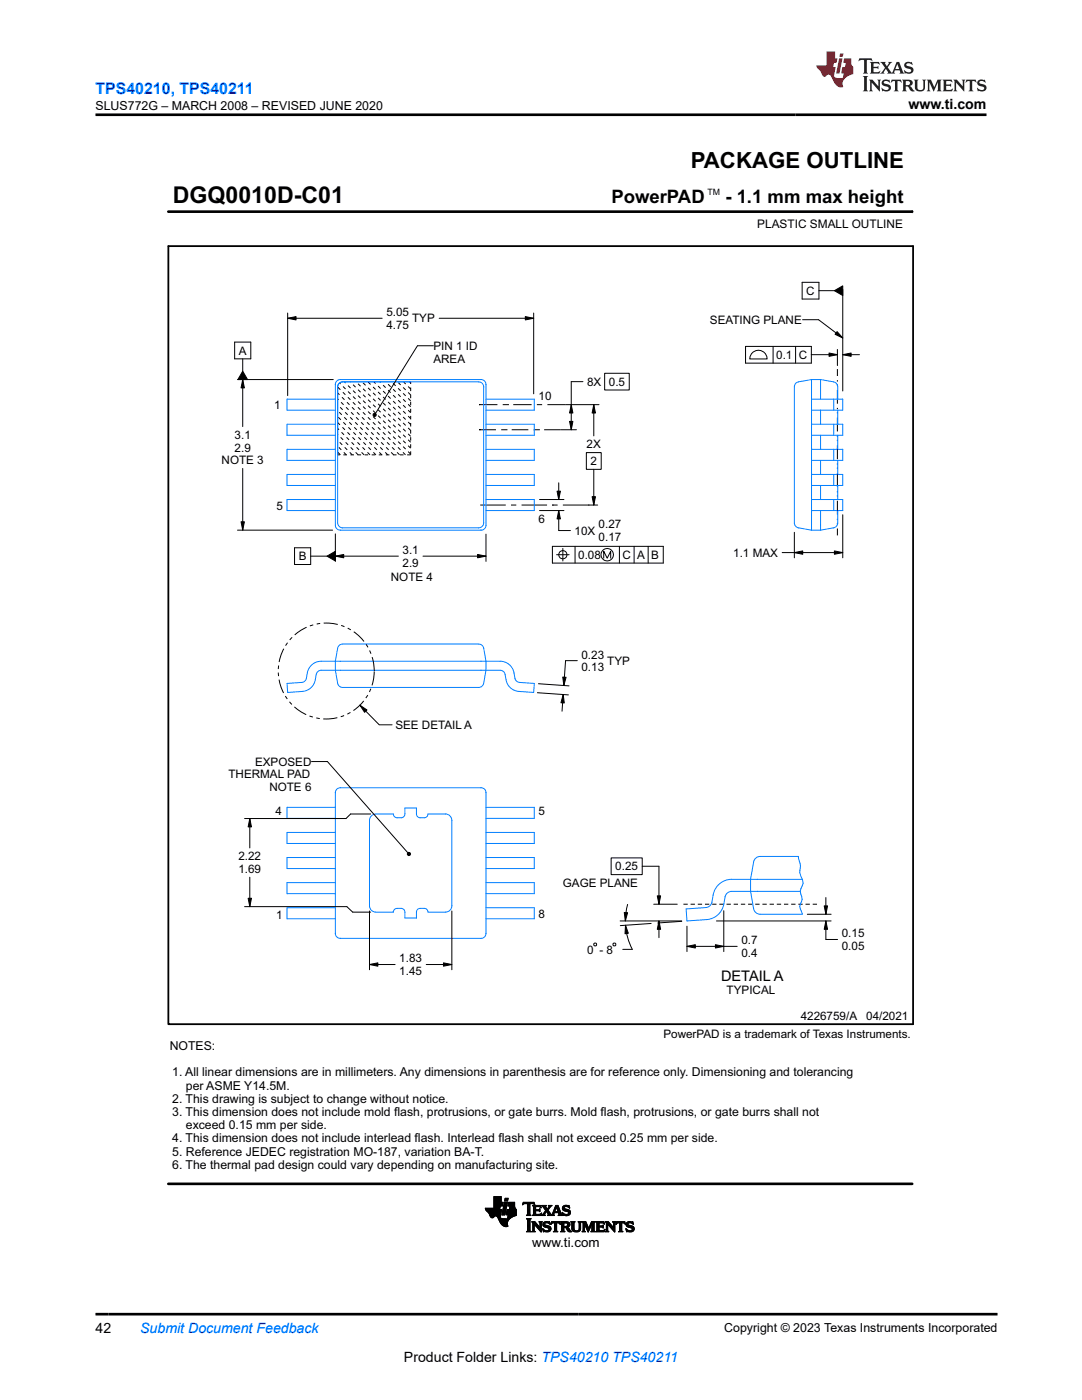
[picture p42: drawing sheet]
<svg xmlns="http://www.w3.org/2000/svg" width="216mm" height="279mm" viewBox="0 0 216 279" stroke-linecap="round" stroke-linejoin="round" font-family="sans-serif">
<defs><g id="words">
<text font-size="4.6" x="34.5" y="40.6">DGQ0010D-C01</text>
<text font-size="4.4" x="137.8" y="33.5">PACKAGE OUTLINE</text>
<g font-size="3.7">
<text x="122" y="40.6">PowerPAD</text>
<text x="144.7" y="40.6">- 1.1 mm max height</text>
</g>
<text font-size="3.2" fill="#00f" x="19.1" y="18.7">TPS40210, TPS40211</text>
<text font-size="2.9" x="143.9" y="195.8">DETAIL A</text>
<g font-size="2.8">
<text x="181.3" y="21.8">www.ti.com</text>
<text x="19" y="266.1">42</text>
<text x="80.6" y="271.7">Product Folder Links: TPS40210 TPS40211</text>
</g>
<text font-size="2.8" fill="#00f" x="28" y="266.1">Submit Document Feedback</text>
<text font-size="2.7" x="106.2" y="248.8">www.ti.com</text>
<g font-size="2.5">
<text x="19.1" y="21.9">SLUS772G – MARCH 2008 – REVISED JUNE 2020</text>
<text x="144.5" y="265.8">Copyright © 2023 Texas Instruments Incorporated</text>
</g>
<g font-size="2.4">
<text x="151.1" y="45.6">PLASTIC SMALL OUTLINE</text>
<text x="33.9" y="209.6">NOTES:</text>
<text x="34.4" y="214.8">1. All linear dimensions are in millimeters. Any dimensions in parenthesis are for reference only. Dimensioning and tolerancing</text>
<text x="34.4" y="220.1">2. This drawing is subject to change without notice.</text>
<text x="37.1" y="217.5">per ASME Y14.5M.</text>
<text x="34.4" y="222.7">3. This dimension does not include mold f</text>
<text x="34.4" y="228">4. This dimension does not include interlead f</text>
<text x="37.1" y="225.4">exceed 0.15 mm per side.</text>
<text x="78.7" y="222.7">lash, protrusions, or gate burrs. Mold f</text>
<text x="82.7" y="228">lash. Interlead f</text>
<text x="99.5" y="228">lash shall not exceed 0.25 mm per side.</text>
<text x="119.8" y="222.7">lash, protrusions, or gate burrs shall not</text>
<text x="34.4" y="230.6">5. Reference JEDEC registration MO-187, variation BA-T.</text>
<text x="34.4" y="233.2">6. The thermal pad design could vary depending on manufacturing site.</text>
</g>
<g font-size="2.3">
<text x="160.9" y="58.8">C</text>
<text x="77.1" y="63.1">5.05</text>
<text x="77.1" y="65.6">4.75</text>
<text x="82.2" y="64.4">TYP</text>
<text x="141.6" y="64.6">SEATING PLANE</text>
<text x="47.7" y="70.8">A</text>
<text x="86.5" y="69.8">PIN 1 ID</text>
<text x="154.9" y="71.6">0.1 C</text>
<text x="86.5" y="72.3">AREA</text>
<text x="117.2" y="77">8X 0.5</text>
<text x="54.7" y="81.5">1</text>
<text x="107.5" y="79.9">10</text>
<text x="46.8" y="87.6">3.1</text>
<text x="117.1" y="89.5">2X</text>
<text x="44.2" y="92.7">NOTE 3</text>
<text x="46.8" y="90.1">2.9</text>
<text x="117.8" y="92.8">2</text>
<text x="55.2" y="101.7">5</text>
<text x="107.4" y="104.4">6</text>
<text x="114.7" y="106.7">10X</text>
<text x="119.5" y="105.5">0.27</text>
<text x="119.5" y="108">0.17</text>
<text x="59.6" y="111.8">B</text>
<text x="80.3" y="110.6">3.1</text>
<text x="80.3" y="113.1">2.9</text>
<text x="115.4" y="111.5">0.08</text>
<text x="124.2" y="111.5">C A B</text>
<text x="146.3" y="111.1">1.1 MAX</text>
<text x="78" y="115.9">NOTE 4</text>
<text x="116" y="131.4">0.23</text>
<text x="116" y="133.9">0.13</text>
<text x="121.2" y="132.7">TYP</text>
<text x="78.9" y="145.5">SEE DETAIL A</text>
<text x="45.6" y="155.3">THERMAL PAD</text>
<text x="50.9" y="152.8">EXPOSED</text>
<text x="53.7" y="157.8">NOTE 6</text>
<text x="54.9" y="162.7">4</text>
<text x="107.5" y="162.7">5</text>
<text x="47.6" y="171.7">2.22</text>
<text x="122.8" y="173.7">0.25</text>
<text x="47.6" y="174.2">1.69</text>
<text x="112.3" y="177.1">GAGE PLANE</text>
<text x="55.1" y="183.4">1</text>
<text x="107.5" y="183.2">8</text>
<text x="117.2" y="190.3">0 - 8</text>
<text x="147.9" y="188.4">0.7</text>
<text x="147.9" y="191">0.4</text>
<text x="168" y="187.1">0.15</text>
<text x="168" y="189.6">0.05</text>
<text x="79.7" y="192.1">1.83</text>
<text x="79.7" y="194.6">1.45</text>
<text x="145" y="198.3">TYPICAL</text>
<text x="159.8" y="203.6">4226759/A</text>
<text x="172.9" y="203.6">04/2021</text>
<text x="132.4" y="207.2">PowerPAD is a trademark of Texas Instruments.</text>
</g>
<text font-size="1.7" x="141.1" y="38.9">TM</text>
</g></defs>
<g fill="none" stroke="#007fff" stroke-width=".2">
<path d="M66.9 79.7h-9.6v2.2h9.6M68.4 76.2l-.7 .3-.3 .7M68.4 76.2h27.1l.7 .3 .3 .7v27.2l-.3 .6-.7 .3h-27.1l-.7-.2-.3-.7v-27.2M96 75.7h-28.1l-.7 .3-.3 .7v28.1M96 75.7h.1M96 75.7l.7 .3 .3 .7v28.1M97 79.7h9.6v2.2h-9.6M161.9 75.7l-2.6 .5a1 1 0 0 0-.8 1v27.2a1 1 0 0 0 .8 .9l2.6 .5M161.9 76.7v.1M161.9 79.7h6.3v2.2h-6.3M161.9 75.7h1.8M161.9 75.7v30.1"/>
<path d="M163.7 75.7v4M163.7 75.7l2.6 .5a1 1 0 0 1 .9 1v2.5M166.4 79.7v2.2M66.9 84.7h-9.6v2.2h9.6M66.9 89.7h-9.6v2.2h9.6M66.9 94.7h-9.6v2.2h9.6M66.9 99.7h-9.6v2.2h9.6M97 99.7h9.6v2.2h-9.6M97 94.7h9.6v2.2h-9.6M97 89.7h9.6v2.2h-9.6M97 84.7h9.6v2.2h-9.6M161.9 99.7h6.3v2.2h-6.3"/>
<path d="M161.9 94.7h6.3v2.2h-6.3M161.9 89.7h6.3v2.2h-6.3M161.9 84.7h6.3v2.2h-6.3M163.7 81.9v2.8M163.7 86.9v2.8M163.7 91.9v2.8M163.7 96.9v2.8M166.4 84.7v2.2M166.4 89.7v2.2M166.4 94.7v2.2M166.4 99.7v2.2M167.2 81.9v2.8"/>
<path d="M167.2 86.9v2.8M167.2 91.9v2.8M167.2 96.9v2.8M66.9 104.8h.1M66.9 104.8l.3 .7 .7 .3h28.1M96 105.8h.1M97 104.8h.1M97 104.8l-.3 .7-.7 .3M161.9 104.8h.1M161.9 105.8h1.8M163.7 104.8h.1M163.7 101.9v3.9"/>
<path d="M167.2 101.9v2.5a1 1 0 0 1-.9 .9l-2.6 .5M57.3 136.4l2.9-.2a1 1 0 0 0 .9-.8 3.2 3.2 0 0 1 2.4-3.4h36.3a2.81 2.81 0 0 1 2.8 2.3l.2 1.1a1 1 0 0 0 .9 .8l2.9 .2-.1 1.8-3-.2a2.81 2.81 0 0 1-2.5-2.3l-.2-1.1a1 1 0 0 0-1-.8h-35.7a1 1 0 0 0-1 .8 3.1 3.1 0 0 1-2.8 3.4l-2.9 .2zM67.7 128.8l.7-.3h27.1a1 1 0 0 1 1 .9 12.4 12.4 0 0 1-.1 7.3l-.5 .4-.4 .1h-27.1a1 1 0 0 1-1-.8 12.4 12.4 0 0 1 .1-7.4zM67.9 132h.1M67.9 133.8h.1M96 133.8h.1M96 132h.1M67.2 157.5l.7-.3h28.1l.7 .3 .3 .7v28.1l-.3 .7-.7 .3h-28.1l-.7-.3-.3-.7v-28.1zM66.9 161.1h-9.6v2.2h9.6M66.9 166.1h-9.6v2.2h9.6M66.9 171.1h-9.6v2.2h9.6M66.9 176.1h-9.6v2.3h9.6"/>
<path d="M74.3 162.7l.7-.3h3.5a.75 .75 0 0 0 .7 .8h.8a.75 .75 0 0 0 .8-.8v-1.1h2.3v1.1a.75 .75 0 0 0 .7 .8h.8a.75 .75 0 0 0 .8-.8h3.5a1.27 1.27 0 0 1 1.3 1.3v17.1a1.27 1.27 0 0 1-1.3 1.2h-3.5a.75 .75 0 0 0-.8-.7h-.8a.75 .75 0 0 0-.7 .7v1.2h-2.3v-1.2a.75 .75 0 0 0-.8-.7h-.8a.75 .75 0 0 0-.7 .7h-3.5a1.27 1.27 0 0 1-1.3-1.2v-17.1l.1-.4zM97 161.1h9.6v2.2h-9.6M97 166.1h9.6v2.2h-9.6M97 171.1h9.6v2.2h-9.6M97 176.1h9.6v2.3h-9.6M150.7 171.4l.6-.4 .4-.1h7.6l.2 .9a3.3 3.3 0 0 1 .1 2.3l.2 .7a1.9 1.9 0 0 1 0 2.5 3.7 3.7 0 0 0 .3 2.2 2.47 2.47 0 0 0-.2 2.3l.2 .7h-8.4a1.34 1.34 0 0 1-1.3-1.1 15.6 15.6 0 0 1 .3-10zM151.1 175.5h.1M151.1 177.9h.1M160.1 175.5h-14.1a3.7 3.7 0 0 0-3.7 3.1 2.53 2.53 0 0 1-.8 2.3l-.7 .2-3.9 .3 .2 2.4 3.9-.3a3.7 3.7 0 0 0 3.4-3.1l.3-1.4a1.34 1.34 0 0 1 1.3-1.1h13.7M66.9 181.2h-9.6v2.2h9.6M97 181.2h9.6v2.2h-9.6"/>
</g>
<g fill="none" stroke="#000" stroke-width=".2" stroke-dasharray=".7 .7" stroke-linecap="butt">
<path d="M81.9 80l-3.7-3.8M81.9 78.8l-2.6-2.6M81.9 77.6l-1.4-1.4M81.9 76.5l-.2-.3M67.9 90.8l-.5-.6M69.1 90.8l-1.7-1.8M70.3 90.8l-2.9-2.9M71.5 90.8l-4.1-4.1M72.6 90.8l-5.2-5.3M73.8 90.8l-6.4-6.5M75 90.8l-7.6-7.7M76.2 90.8l-8.8-8.8"/>
<path d="M77.4 90.8l-10-10M78.6 90.8l-11.2-11.2M79.7 90.8l-12.3-12.4M80.9 90.8l-13.5-13.6M81.9 90.8v-14.6M81.9 90.6l-14.1-14.2M81.9 89.4l-13.2-13.2M81.9 88.3l-12-12.1M81.9 87.1l-10.8-10.9M81.9 85.9l-9.7-9.7M81.9 84.7l-8.5-8.5M81.9 83.5l-7.3-7.3"/>
<path d="M81.9 82.4l-6.1-6.2M81.9 81.2l-4.9-5M81.9 90.8h-14.5"/>
</g>
<g fill="none" stroke="#000" stroke-width=".2">
<path d="M33.6 42.2h148.4M160.1 56.3h3.3v3.4h-3.3zM163.4 58h3.1M166.5 58l1.7-1v2zM168.2 57.7v20.3M182 42v.5M46.8 68.3h3.2v3.3h-3.2zM47.4 75.7h19.1M48.4 74.1l1 1.6h-1.9zM48.4 75.7l.4 1.7h-.7zM48.4 71.6v2.5M48.4 75.7v9.4"/>
<path d="M57.4 63.5l1.7-.3v.7zM57.4 62.5v16.5M57.4 63.5h18.9M86.5 69h-3.2l-8.4 13.5M87.6 63.5h18.9M104.8 63.2l1.7 .3-1.7 .4zM106.5 62.5v16.1M116.3 76.2h-2.3v9.6M120.7 74.5h4.9v3.3h-4.9zM148.8 69.1h13.1v3.4h-13.1zM150.3 70.2a1.74 1.74 0 0 1 1.8-.1 1.74 1.74 0 0 1 1 1.5h-3.5l.1-.5zM154.3 69.1v3.4"/>
<path d="M158.8 69.1v3.4M160.1 63.8h3.2l4.9 3.7M161.9 70.8h5.2M165.4 70.5l1.7 .3-1.7 .3zM167 66.2l1.2 1.3-1.6-.8zM167.1 69.7v3.3M167.1 73.7v1.3M167.1 75.9v.2M167.1 76.7v.3M167.1 77.8v2.8M168.2 70.8l1.6-.3v.6zM168.2 70.8h3.3"/>
<path d="M48.4 93.5v12.3M74.5 82.6l.2-.1h.3l.1 .3-.1 .3h-.3l-.2-.2zM95.6 80.8h.1M95.6 80.8h3.7M95.6 85.8h.1M95.6 85.8h3.4M100 85.8h1.1M100.3 80.8h1.1M101.1 85.8h.1M101.4 80.8h.1M102.1 85.8h3.3M102.4 80.8h3.7"/>
<path d="M106.5 85.8h1M107.1 80.8h1.1M107.5 85.8h.1M107.7 99.7h4.8M108.6 85.8h3.3M109.2 80.8h10.3M111.2 98h.6l-.3 1.7zM111.5 96.4v3.3M112 85.8h3M113.6 84.1h.7l-.3 1.7zM114 80.8l.3 1.6h-.7zM117 90.3h3v3.4h-3z"/>
<path d="M118.1 99.1h.7l-.3 1.7zM118.5 80.8l.3 1.6h-.7zM118.5 80.8v6.2M118.5 93.7v7.1M167.1 81.4v.3M167.1 82.2v.3M167.1 83.3v2.8M167.1 86.9v.3M167.1 87.8v.2M167.1 88.9v2.7M167.1 92.5v.2M167.1 93.3v.3"/>
<path d="M167.1 94.4v2.8M167.1 98v.3M167.1 98.8v.3M167.1 99.9v2.8M47.4 105.8h19M48.1 104.1h.7l-.4 1.7zM58.8 109.3h3.2v3.4h-3.2zM62 111h3.2M65.2 111l1.7-1v2zM66.9 111l1.7-.3v.6zM66.9 111h12.6M66.9 106.5v5.5"/>
<path d="M84.4 111h12.6M95.3 110.7l1.7 .3-1.7 .3zM95.8 100.8h5.1M97 106.6v5.4M102 100.8h1M104.1 100.8h5.1M107.7 101.9h4.8M110.2 100.8h.1M110.2 100.8h1.1M110.2 109h22.1v3.4h-22.1zM111.1 110.7h2.5M111.5 101.9l.3 1.7h-.6z"/>
<path d="M111.5 101.9v4h2.3M112.3 109.5v2.5M112.3 100.8h7M114.7 109v3.4M117.4 100.8h.1M120.5 111.4v-1.4l.7 1.4 .7-1.4v1.4M123.6 109v3.4M126.5 109v3.4M129.3 109v3.4M156.1 110.3h12.1M158.5 110.3l1.7-.4v.7zM158.5 106.2v5.1"/>
<path d="M166.5 109.9l1.7 .4-1.7 .3zM167.1 103.5v.3M167.1 104.4v.2M167.1 105.5v1.4M168.2 102.7v8.6M107.2 138.2l6.2 .5M107.5 136.5l6 .4M112.3 135.1l.7 .1-.5 1.6zM112.4 138.6l.2 1.7-.7-.1zM112.4 138.6l-.3 3.3M115.2 131.8h-2.3l-.4 5M62.2 152h3.1l16.1 18.2"/>
<path d="M71.8 140.7l1.4 1-.4 .5zM71.8 140.7l3.9 4h2.5M49.5 179.3h.7l-.4 1.6zM49.8 163.4l.4 1.6h-.7zM49.8 163.4v5.8M49.8 175.1v5.8M74 162.4h-4l-1 1h-20.2M81.3 170.3l.2-.2 .3 .1 .1 .2-.1 .3-.3 .1-.2-.2zM121.9 171.2h6.2v3.3h-6.2zM128.1 172.9h3.4v7.6M131.2 178.8h.6l-.3 1.7zM164.8 179.1v3.4"/>
<path d="M48.8 180.9h20.4l1.2 1.1h3.6M73.7 192.5l1.7-.3v.6zM73.7 192.5h5.1M73.7 181.8v11.7M85 192.5h5.2M88.5 192.2l1.7 .3-1.7 .3zM90.2 181.8v11.7M118.5 188.4l.4-.2 .1 .4-.4 .2zM122.5 188.2l.4 .2-.2 .4-.4-.2zM123.7 183.8h12.3M124.6 182.1l.6 .1-.4 1.6zM124.8 184.7l.6 1.6-.7 .1z"/>
<path d="M124.8 184.7l.5 2.8 .9 2h-1.9M125.2 180.5l-.3 1.6-.1 1.7M129.9 184.3l-6.1 .4M130.4 180.5h4.7M131.5 183.8l.3 1.7h-.6zM131.5 183.8v3.3M136 183.9l-4.8 .3M136.4 180.5h.8M137.1 188.9l1.6-.4v.7zM137.1 184.8v5.1M137.1 188.9h10M137.8 180.5h.9"/>
<path d="M139.2 180.5h.9M140.7 180.5h.8M142.1 180.5h.9M142.8 188.5l1.6 .4-1.6 .3zM143 183.8h22.8M143.5 180.5h.9M144.4 181.8v8.1M145 180.5h.8M146.4 180.5h.9M147.8 180.5h.9M149.3 180.5h.8M150.7 180.5h.9"/>
<path d="M152.1 180.5h.9M153.6 180.5h.8M155 180.5h.9M156.4 180.5h.9M157.9 180.5h.8M159.3 180.5h.9M160.7 180.5h.9M161.1 182.5h4.7M162.2 180.5h.8M164.5 180.8h.6l-.3 1.7zM164.8 183.8l.3 1.7h-.6zM164.8 183.8v3.7h2.3"/>
<path d="M98.6 240h1.8M98.6 239.9h1.4M98.6 239.8h1.4M98.6 239.7h1.4M98.6 239.6h1.4M98.6 239.5h1.4M98.6 239.4h1.4M98.6 239.3h1.4M98.6 239.2h1.4M98.6 239.1h1.4M98.6 239h1.4M98.6 238.9h1.4"/>
<path d="M98.6 238.8h1.4M100.6 240h.6M100.7 239.9h.5l-.5 2.6h-.6zM100.7 239.6h.6M100.7 239.5h.6M100.7 239.4h.6M100.8 239.4h.5M100.8 239.3h.6M100.8 239.2h.6M100.8 239.1h.6l-.1 .6h-.6zM101.5 240h1.2M101.5 239.9h1.2v.8h-1.4z"/>
<path d="M104.4 240h2.2M96.8 241.2h2.9M96.9 241.2h2.8M96.9 241.3h2.8M96.9 241.4h3.2l-.2 1M96.9 241.4h3.2M97 241.5h3.1M97 241.6h3.1M97.1 241.6h3M97.1 241.7h2.9M97.2 241.8h2.8M97.3 241.8h2.7"/>
<path d="M97.3 241.9h2.7M97.4 242h2.6M97.5 242h2.5M97.5 242.1h2.5M97.6 242.2h2.3M97.6 242.3h2.3M97.7 242.4h2.2M97.7 242.5h2.2M97.7 242.6h2.2M97.8 242.6h2.1M97.8 242.7h1M97.8 242.8h.9"/>
<path d="M97.9 242.8h.7M97.9 242.9h.6M98 243h.5M98.1 243h.3M98.6 240.7h1.6l.2-.8h-.4v-1.1h-1.4v2.3h-1.8l.1 .3 1.2 1.6h.3l.4-.3 .3 .1 .9 1.4 .7 .6 .7-.1-.1-.8 .6-.8M98.6 241.1h1.1M98.6 241h1.2M98.6 240.9h1.2M98.6 240.8h1.2M98.6 240.6h1.6M98.6 240.6h1.7M98.6 240.5h1.7"/>
<path d="M98.6 240.4h1.7M98.6 240.3h1.7M98.6 240.2h1.7M98.6 240.1h1.8M99.1 242.7h.7M99.2 242.8h.6M99.3 242.9h.5M99.3 243h.5M99.4 243h.5M99.4 243.1h.5M99.4 243.2h.6M99.5 243.2h.9"/>
<path d="M99.5 243.3h2.2M99.5 243.4h2.1M99.5 243.4h2M99.6 243.5h1.9M99.6 243.6h1.8M99.7 243.7h1.7M99.7 243.8h1.6M99.8 243.9h1.5M99.8 244h1.5M99.8 240.7l-.1 .7M99.8 242.7l.1 .3 .2 .2h1.6M99.8 244h1.4"/>
<path d="M99.9 244.1h1.3M99.9 242.4l-.1 .3M100 244.2h1.2M100 244.3h1.2M100.1 244.3h1.2M100.1 244.4h1.2M100.2 242.4h.5M100.2 242.4h.6M100.2 242.3h.6M100.2 242.2h.6M100.2 244.5h1.1M100.2 242.1h.6"/>
<path d="M100.2 242h.6M100.3 242h.5M100.3 241.9h.5M100.3 241.8h.6M100.3 244.5h1M100.3 241.7h.6M100.3 241.6h.6M100.3 241.5h.6M100.4 241.4h.5M100.4 241.4h.6M100.4 244.6h.9M100.4 241.3h.6"/>
<path d="M100.4 241.2h.6M100.4 241.1h.6M100.4 241h.6M100.5 240.9h.5M100.5 240.8h.6M100.5 244.7h.8M100.5 240.7h.6M100.5 240.6h.6M100.5 240.5h.6M100.6 240.4h.5M100.6 240.3h.6M100.6 240.2h.6"/>
<path d="M100.6 240.1h.6M100.6 244.7h.7M101 244.8h.1M101 242.4h2M101 242.3h2M101 242.3l.1 .2h.3M101 242.2h2M101 242.1v.2M101.1 242.1h1.9M101.1 242h1.9M101.1 241.9h1.9M101.1 241.8h1.9"/>
<path d="M101.1 241.7h1.9M101.2 241.6h1.8M101.2 241.5h1.8M101.2 241.4h1.8M101.3 243.2h.5M101.3 243.1h.6M101.3 243h.7M101.3 243h.8M101.3 242.9h.9M101.3 242.8h1M101.3 240.6h1.4M101.4 242.8h1.1"/>
<path d="M101.4 240.6h1.3M101.4 242.7h1.3M101.4 240.5h1.3M101.4 242.6h1.5M101.4 240.4h1.3M101.4 242.6h1.6M101.4 242.5h1.6M101.4 242.5l-.1 .7M101.4 240.3h1.3M101.4 240.2h1.3M101.5 240.1h1.2M101.6 241.3h1.3"/>
<path d="M101.7 241.2h1.2M101.7 241.2h1.1M101.7 241.1h1.1M101.7 241h1.1M101.7 241h1M101.7 240.9h1M101.7 240.8h1M101.8 240.8h.9M101.8 240.7l-.2 .7M102.7 240.7l.3 .7v1.2l-1.1 .5M103 241.4h-1.8l-.2 .7M104.3 240.4h.1"/>
<path d="M104.3 240.3h.2M104.3 240.2h2.3M104.4 240.1h2.2M105 242.5h.9M105.1 245.8h.9M105.1 243.3h.8M105.2 242.4h.6M105.2 245.7h.6M105.2 240.3h.5M105.2 243.4h.6M105.2 242.3h.5M105.3 242.3l-.3 .2"/>
<path d="M105.3 242.2h.4M105.3 242.1h.4M105.3 242h.4M105.3 241.9h.4M105.3 241.8h.4M105.3 241.7h.4M105.3 241.6h.4M105.3 241.5h.4M105.3 241.4h.4M105.3 241.3h.4M105.3 241.2h.4M105.3 241.1h.4"/>
<path d="M105.3 241h.4M105.3 240.9h.4M105.3 240.8h.4M105.3 240.7h.4M105.3 240.6h.4M105.3 240.5h.4M105.3 240.4h.4M105.3 245.6h.5M105.3 243.5h.5M105.3 245.5h.4M105.3 243.5l-.2-.3h.9l-.3 .3M105.3 243.5v2l-.2 .3"/>
<path d="M105.3 245.4h.4M105.3 245.3h.4M105.3 245.2h.4M105.3 245.1h.4M105.3 245h.4M105.3 244.9h.4M105.3 244.8h.4M105.3 244.7h.4M105.3 244.6h.4M105.3 244.5h.4M105.3 244.4h.4M105.3 244.3h.4"/>
<path d="M105.3 244.2h.4M105.3 244.1h.4M105.3 244h.4M105.3 243.9h.4M105.3 243.8h.4M105.3 243.7h.4M105.3 243.6h.4M105.7 242.3v-2l.6-.1 .4 .3-.1-.6h-2.2l-.1 .6 .3-.3 .6 .1 .1 2M105.7 242.3l.2 .2M105.7 243.5v2.1l.3 .2M105.9 242.5h-.9M106 245.8h-.9"/>
<path d="M106.1 245.8h.7M106.2 243.9h.6M106.2 242.5h1.7M106.3 245.7h.4M106.3 244h.6M106.3 245.6h.3M106.3 240.7h1.6M106.3 244.1h.7M106.3 244.1v1.5l-.2 .2M106.3 245.5h.3M106.3 245.4h.3M106.3 245.3h.3"/>
<path d="M106.3 245.2h.3M106.3 245.1h.3M106.3 245h.3M106.3 244.9h.3M106.3 244.8h.3M106.3 244.7h.3M106.3 244.6h.3M106.3 244.5h.3M106.3 244.4h.3M106.3 244.3h.8M106.3 244.2h.8M106.4 242.4h1.6"/>
<path d="M106.4 240.7h1.5M106.4 242.3h.5M106.4 240.8h.5M106.4 242.3l-.2 .2M106.4 241.4h1.1l.2-.2v.6l-.8-.2v.6M106.4 242.2h.5M106.4 242.1h.5M106.4 242h.5M106.4 241.9h.5M106.4 241.8h.5M106.4 241.7h.5M106.4 241.6h1.3"/>
<path d="M106.4 241.5h1.3M106.4 241.3h.5M106.4 241.2h.5M106.4 241.1h.5M106.4 241h.5M106.4 240.9h.5M106.5 240.3h.2M106.6 244.3v1.3l.2 .2M106.6 244.3h.1M106.6 240.4h.1M106.7 244.4h.5M106.7 243.8l1 1.2"/>
<path d="M106.7 243.8h-.6l.2 .3M106.7 244.5h.6M106.8 245.8h-.7M106.8 244.6h.6M106.9 240.9l.1-.1h.5l.5 .2M106.9 240.9v.5M106.9 244.7h.6M107 244.8h.6M107.1 244.9h.5M107.2 245h.8M107.3 245.1h.7M107.4 245.2h.6"/>
<path d="M107.5 245.3h.5M107.5 241.4h.2M107.6 245.4h.4M107.6 241.7h.1M107.6 242.3h.4M107.6 241.3h.1M107.6 245.5h.4M107.7 240.8h.2M107.7 243.9h.4M107.7 245.6h.3M107.7 244h.3M107.7 245h.1"/>
<path d="M107.8 244.1h.2M107.8 244.1l-.2-.3h.6l-.2 .3M107.8 244.9h.2M107.8 244.8h.2M107.8 244.7h.2M107.8 244.6h.2M107.8 244.5h.2M107.8 244.4h.2M107.8 244.3h.2M107.8 244.2h.2M107.8 244.1v.9M107.8 245.7h.2"/>
<path d="M107.8 240.9h.2M107.9 242.2h.1M107.9 245.8h.1M107.9 241h.1M108 242.1h.1M108 241l-.2-.4h-1.6l.2 .2v1.5M108 244.1v1.8l-1.4-1.6M108 242.5h.8M108.1 242.1l-.5 .2h-.6l-.1-.1M108.1 242.1l-.2 .5-1.7-.1M108.1 240.7h.8M108.2 242.4h.4"/>
<path d="M108.3 245.2h.1M108.3 240.7h.6M108.3 245.3h.1M108.3 245.4h.3M108.3 244.4h.4M108.3 244.3h.4M108.3 244.5h.5M108.3 242.3h.4M108.3 245.5h.4M108.3 244.2h.4M108.4 244.6h.8M108.4 240.8h.5"/>
<path d="M108.4 245.6h.6M108.4 244.1h.4M108.4 245.7h1.3M108.4 244.7h1.1M108.4 242.3l-.4 .2M108.4 242.2h.3M108.4 245.8h.1M108.4 240.9h.5M108.4 244h1.3M108.5 242.1h.3M108.5 244.8h1.2M108.5 241h.5"/>
<path d="M108.5 243.9h1.2M108.6 241.1h.5M108.6 242h.3M108.6 241.2h.5M108.6 244.9h1.2M108.7 241.9h.3M108.7 241.3h.8M108.7 245.8h.8M108.7 243.8h.6M108.7 241.8h.8M108.8 241.4h.6M108.8 242.5h-.8"/>
<path d="M108.8 241.7h.7M108.8 241.5h.6M108.9 241.6h.5M108.9 241.6l-.5 .7M108.9 244.9l-.5-.3v-.5l.4-.3h.9l.1 .6-.7-.4-.3 .1-.1 .2 1 .5 .2 .4M108.9 244.9l.6 .2v.4l-.6 .1-.6-.4M108.9 245h1M109.1 241.9h.5M109.2 242h.5M109.2 245.6h.6M109.2 242.1h.5M109.3 242.5l.1-.1-.4-.6-.3 .6 .1 .1"/>
<path d="M109.3 242.5h1.3M109.3 241.2h.3M109.3 242.1h.5M109.3 245h.6M109.3 241.1h.3M109.4 241.5l.7-.9h-.7l.2 .2-.4 .5-.3-.5 .1-.2h-.9l.8 1M109.4 241.5l.7 1 .8-1.9h.4l.7 1.7 .2 .2M109.4 242.2h.5M109.4 241h.3M109.4 244.1h.3M109.4 242.3h.5M109.4 242.4h.6"/>
<path d="M109.5 245.5h.4M109.5 240.9h.3M109.5 245.1h.4M109.5 240.7h.6M109.5 245.4h.4M109.5 240.8h.3M109.5 245.2h.4M109.5 245.3h.4M109.6 240.7h.3M109.6 244.2h.2M109.7 244.3h.1M109.9 244.3h.1"/>
<path d="M109.9 244.2h.2M109.9 245.2l-.2 .5-.6 .2-.5-.2-.2 .1-.1-.6M110 244.1h.2M110 244h1.7M110 243.9h1.7M110.1 242.4h.4M110.2 242.3h.3M110.2 242.2h.3M110.3 242.1h.2M110.3 242.1h1.6M110.3 242h1.6M110.4 241.9h1.4"/>
<path d="M110.4 241.8h1.4M110.4 245.8h.9M110.5 241.7h.2M110.5 241.6h.3M110.5 242.3l.1 .2M110.5 241.5h.3M110.6 241.4h.2M110.6 245.7h.5M110.6 242l-.1 .3M110.6 241.3h.3M110.6 245.6h.5M110.6 242.5h-1.3"/>
<path d="M110.6 244.1h.5M110.6 241.2h.3M110.6 245.5h.5M110.6 244.2l-.3-.1-.4 .2 .2-.5h1.6l.1 .5-.4-.2h-.3v.1M110.6 244.2v1.4l-.2 .2M110.6 245.4h.5M110.6 245.3h.5M110.6 245.2h.5M110.6 245.1h.5M110.6 245h.5M110.6 244.9h.5M110.6 244.8h.5"/>
<path d="M110.6 244.7h.5M110.6 244.6h.5M110.6 244.5h.5M110.6 244.4h.5M110.6 244.3h.5M110.6 244.2h.5M110.7 241.1h.2M110.7 241.8l.3-.9 .3 .9M110.7 241h.3M110.8 240.9h.7M110.8 240.8h.7M110.8 240.7h.6"/>
<path d="M110.9 240.7h.5M111.1 241h.4M111.1 244.2v1.4l.2 .2M111.1 241.1h.5M111.1 241.2h.5M111.2 241.3h.4M111.2 241.4h.5M111.2 241.5h.5M111.3 241.6h.4M111.3 245.8h-.9M111.3 241.7h.5M111.4 242.5h.8"/>
<path d="M111.4 242l.1 .3M111.5 242.1h.4M111.5 242.2h.5M111.5 242.3l-.1 .2M111.5 244.1h.3M111.5 242.4h.6M111.5 242.3h.5M111.6 244.2h.2M111.7 244.3h.1M111.9 245.8h.8M112 243.9h1.5M112 245.7h.6"/>
<path d="M112 244h1.6M112.1 245.6h.4M112.1 244.1h.4M112.1 244.1v1.5l-.2 .2M112.1 245.5h.4M112.1 245.4h.4M112.1 245.3h.4M112.1 245.2h.4M112.1 245.1h.4M112.1 245h.4M112.1 245h1.2M112.1 244.9h1.3"/>
<path d="M112.1 244.8h1.4M112.1 244.7h.4M112.1 244.6h.4M112.1 244.5h.4M112.1 244.4h.4M112.1 244.3h.4M112.1 244.2h.4M112.2 242.1h.1M112.2 242h.1M112.2 242.1h.2M112.2 241.1h.4M112.2 241.2h.5"/>
<path d="M112.2 241h.4M112.2 242.2h.3M112.2 242.5h-.8M112.2 241.3h.8M112.2 240.9h.4M112.3 242.3h.5M112.3 241.4h1.1M112.3 242.4h1.3M112.3 240.8h.4M112.3 242.5h.1M112.4 241.5h1.2M112.4 240.7h1.2"/>
<path d="M112.5 241.6h1.2M112.5 240.7h1.1M112.5 244.8v-.7h.5l.2 .1v.3l-.3 .3M112.6 242.5h.9M112.7 241.7h1.1M112.7 240.6h.5M112.7 245.8l-.2-.2v-.6l.4 .1 .6 .7h.6M112.7 245.8h-.8M112.9 242.6h.3M112.9 243.8l.5 .1 .3 .2v.5l-.5 .3 .9 .9M112.9 245h.5M113 245.1h.5"/>
<path d="M113.1 245.2h.5M113.1 245.3h.5M113.1 241.8h.7M113.1 244.1h.6M113.1 244.7h.5M113.1 245.4h.6M113.2 243.8h-1.3l.2 .3M113.2 245.5h.5M113.2 244.2h.5M113.2 244.6h.5M113.2 242.3h.5M113.2 244.5h.5"/>
<path d="M113.2 244.3h.5M113.2 240.8h.4M113.2 244.4h.5M113.3 245.6h.5M113.3 245.7h.6M113.4 241.9h.4M113.4 242.2h.4M113.4 242h.4M113.4 242.1h.4M113.4 240.9h.3M113.5 245.8h.6M113.6 241h.1"/>
<path d="M113.6 241.1l-.6-.3h-.3l-.1 .2 .1 .2 1 .4 .1 .5-.3 .4-1.2 .1-.1-.6M113.6 241.1l-.1-.5h-1l-.3 .4 .1 .4 1 .5 .1 .2-.1 .2-.4 .1-.7-.4M113.6 241.1h.1M114 243.9h.6M114.1 244h.4M114.1 244.1h.4M114.1 244.1l-.2-.3h.8l-.2 .3M114.1 244.1v1.2l.3 .4 .5 .2 .6-.1 .3-.2 .1-.5M114.1 245.1h.4M114.1 245h.4M114.1 244.9h.4M114.1 244.8h.4"/>
<path d="M114.1 244.7h.4M114.1 244.6h.4M114.1 244.5h.4M114.1 244.4h.4M114.1 244.3h.4M114.1 244.2h.4M114.1 245.2h.4M114.1 245.3h.4M114.1 245.4h.5M114.2 245.5h.5M114.2 245.6h.7M114.4 245.7h1.2"/>
<path d="M114.5 245.1l.2 .4 .4 .1 .4-.1 .1-.4M114.5 244.1v1M114.5 245.8h1M115.2 245.6h.5M115.4 245.5h.4M115.5 243.9h.4M115.5 245.4h.3M115.6 245.3h.2M115.6 244h.3M115.6 245.2h.3M115.6 244.1h.3M115.6 244.1l-.2-.3h.6l-.1 .3"/>
<path d="M115.6 245.1h.3M115.6 245h.3M115.6 244.9h.3M115.6 244.8h.3M115.6 244.7h.3M115.6 244.6h.3M115.6 244.5h.3M115.6 244.4h.3M115.6 244.3h.3M115.6 244.2h.3M115.6 244.1v1M115.9 244.1v1"/>
<path d="M116.2 245.8h.6M116.3 243.9h.6M116.3 245.7h.4M116.3 244h.7M116.3 245.6h.3M116.4 244.1h.6M116.4 245.5h.2M116.4 244.1l-.2-.3h.7l.6 1.3 .5-1.3h.7l-.2 .3M116.4 244.1v1.5l-.2 .2M116.4 245.4h.2M116.4 245.3h.2M116.4 245.2h.2"/>
<path d="M116.4 245.1h.2M116.4 245h.2M116.4 244.9h.2M116.4 244.8h.2M116.4 244.7h.2M116.4 244.6h.2M116.4 244.5h.2M116.4 244.4h.2M116.4 244.3h.7M116.4 244.2h.7M116.7 244.4h.4M116.7 244.5h.5"/>
<path d="M116.8 244.6h.4M116.8 245.8h-.6M116.8 244.7h.5M116.8 244.8h.5M116.9 244.9h.4M116.9 245h.5M117 245h.4M117 245.1h.7M117.1 245.2h.6M117.1 245.3h.5M117.1 245.4h.5M117.2 245.5h.3"/>
<path d="M117.2 245.6h.3M117.3 245.7h.2M117.3 245.8h.1M117.5 245h.3M117.6 244.9h.2M117.6 244.8h.3M117.7 244.7h.2M117.7 244.6h.3M117.7 244.5h.3M117.8 244.4h.2M117.8 244.3h.7M117.9 244.2h.6"/>
<path d="M117.9 244.1h.6M117.9 245.8l.2-.2v-1.4l-.8 1.7-.7-1.7v1.4l.2 .2M117.9 245.8h.8M117.9 244h.7M118 243.9h.6M118 245.7h.6M118.1 245.6h.5M118.1 245.5h.4M118.1 245.4h.4M118.1 245.3h.4M118.1 245.2h.4M118.1 245.1h.4"/>
<path d="M118.1 245h.4M118.1 244.9h.4M118.1 244.8h.4M118.1 244.7h.4M118.1 244.6h.4M118.1 244.5h.4M118.1 244.4h.4M118.5 244.1l.1 1.5 .1 .2M118.7 245.8h-.8M118.9 245.8h1.7M119 243.9h1.5M119.1 245.7h1.5"/>
<path d="M119.1 244h1.5M119.1 245.6h1.5M119.1 244.1h.4M119.1 244.1l-.2-.3h1.6l.1 .5M119.1 244.1v1.5l-.2 .2M119.1 245.5h.4M119.1 245.4h.4M119.1 245.3h.4M119.1 245.2h.4M119.1 245.1h.4M119.1 245h.4M119.1 244.9h1.3"/>
<path d="M119.1 244.8h1.3M119.1 244.7h1.3M119.1 244.6h.4M119.1 244.5h.4M119.1 244.4h.4M119.1 244.3h.4M119.1 244.2h.4M119.5 244.9l.1 .7h.7l.4-.3M119.5 244.2v.5M119.7 244.1l-.2 .1M120.1 244.7l.3-.2v.6l-.3-.2M120.1 244.1l.5 .2"/>
<path d="M120.3 245h.1M120.3 244.6h.1M120.4 244.1h.2M120.5 245.5h.2M120.5 244.2h.1M120.6 244.3h.1M120.6 245.4h.1M120.7 245.3h.1M120.7 245.3l-.1 .5h-1.7M120.8 245.8h.7M120.9 243.9h.6M120.9 245.7h.4"/>
<path d="M121 244h.6M121 245.6h.3M121 244.1h.7M121 245.5h.3M121 244.1v1.5l-.2 .2M121 245.4h.3M121 245.3h.3M121 245.2h.3M121 245.1h.3M121 245h.3M121 244.9h.3M121 244.8h.3"/>
<path d="M121 244.7h.3M121 244.6h.3M121 244.5h.3M121 244.4h.3M121 244.3h.8M121 244.2h.7M121.3 244.3v1.3l.2 .2M121.3 244.3h.1M121.3 244.4h.6M121.4 243.8l1 1.2M121.4 243.8h-.6l.2 .3M121.4 244.5h.6"/>
<path d="M121.5 245.8h-.7M121.5 244.6h.6M121.6 244.7h.5M121.7 244.8h.5M121.7 244.9h.6M121.8 245h.9M121.9 245h.8M122 245.1h.7M122.1 245.2h.6M122.1 245.3h.6M122.2 245.4h.5M122.3 245.5h.4"/>
<path d="M122.3 243.9h.5M122.4 245.6h.3M122.4 244h.3M122.4 245h.1M122.4 244.1h.3M122.4 244.1l-.2-.3h.7l-.2 .3M122.4 244.9h.3M122.4 244.8h.3M122.4 244.7h.3M122.4 244.6h.3M122.4 244.5h.3M122.4 244.4h.3"/>
<path d="M122.4 244.3h.3M122.4 244.2h.3M122.4 244.1v.9M122.5 245.7h.2M122.6 245.8h.1M122.7 244.1v1.8l-1.4-1.6M122.9 244.3h.1M122.9 244.2h.2M123 244.1h.2M123 244h1.7M123 243.9h1.7M123.4 245.8h.9"/>
<path d="M123.6 245.7h.5M123.6 245.6h.5M123.6 244.1h.5M123.6 244.2l-.3-.1-.4 .2 .1-.5h1.7l.1 .5-.4-.2h-.3v.1M123.6 244.2v1.4l-.2 .2M123.6 245.5h.5M123.6 245.4h.5M123.6 245.3h.5M123.6 245.2h.5M123.6 245.1h.5M123.6 245h.5M123.6 244.9h.5"/>
<path d="M123.6 244.8h.5M123.6 244.7h.5M123.6 244.6h.5M123.6 244.5h.5M123.6 244.4h.5M123.6 244.3h.5M123.6 244.2h.5M124.1 244.2v1.4l.2 .2M124.3 245.8h-.9M124.5 244.1h.3M124.6 244.2h.2M124.7 244.3h.1"/>
<path d="M124.9 245.2h.1M124.9 245.3h.2M124.9 245.4h.3M124.9 244.4h.4M124.9 244.3h.4M124.9 244.5h.5M125 245.5h.3M125 244.2h.3M125 244.6h.8M125 245.6h.6M125 244.1h.4M125 245.7h1.3"/>
<path d="M125 244.7h1.2M125 245.8h.1M125.1 244h1.2M125.1 244.8h1.2M125.2 243.9h1.1M125.2 244.9h1.2M125.3 245.8h.9M125.3 243.8h.7M125.5 244.9l-.5-.3v-.5l.4-.3h.9l.1 .6-.7-.4-.3 .1-.1 .2 1 .5 .3 .4M125.5 244.9l.6 .2v.4l-.6 .1-.6-.4M125.5 245h1M125.8 245.6h.6"/>
<path d="M125.9 245h.6M126 244.1h.3M126.1 245.5h.4M126.1 245.1h.4M126.1 245.4h.4M126.1 245.2h.5M126.2 245.3h.3M126.2 244.2h.2M126.3 244.3h.1M126.6 245.2l-.3 .5-.6 .2-.5-.2-.2 .1-.1-.6"/>
<circle cx="112.3" cy="110.7" r=".83"/>
<circle cx="121.2" cy="110.7" r="1.25"/>
</g>
<g fill="#000">
<path d="M166.5 58l1.7-1v2zM48.4 75.7l.4 1.7h-.7zM48.4 74.1l1 1.6h-1.9zM57.4 63.5l1.7-.3v.7zM104.8 63.2l1.7 .3-1.7 .4zM165.4 70.5l1.7 .3-1.7 .3zM168.2 70.8l1.6-.3v.6zM167 66.2l1.2 1.3-1.6-.8zM74.5 82.6l.2-.1h.3l.1 .3-.1 .3h-.3l-.2-.2zM111.2 98h.6l-.3 1.7zM114 80.8l.3 1.6h-.7zM113.6 84.1h.7l-.3 1.7z"/>
<path d="M118.5 80.8l.3 1.6h-.7zM48.1 104.1h.7l-.4 1.7zM65.2 111l1.7-1v2zM66.9 111l1.7-.3v.6zM95.3 110.7l1.7 .3-1.7 .3zM111.5 101.9l.3 1.7h-.6zM118.1 99.1h.7l-.3 1.7zM158.5 110.3l1.7-.4v.7zM166.5 109.9l1.7 .4-1.7 .3zM112.4 138.6l.2 1.7-.7-.1zM112.3 135.1l.7 .1-.5 1.6zM71.8 140.7l1.4 1-.4 .5z"/>
<path d="M49.8 163.4l.4 1.6h-.7zM81.3 170.3l.2-.2 .3 .1 .1 .2-.1 .3-.3 .1-.2-.2zM49.5 179.3h.7l-.4 1.6zM73.7 192.5l1.7-.3v.6zM88.5 192.2l1.7 .3-1.7 .3zM124.6 182.1l.6 .1-.4 1.6zM124.8 184.7l.6 1.6-.7 .1zM131.2 178.8h.6l-.3 1.7zM131.5 183.8l.3 1.7h-.6zM137.1 188.9l1.6-.4v.7zM142.8 188.5l1.6 .4-1.6 .3zM164.5 180.8h.6l-.3 1.7z"/>
<path d="M164.8 183.8l.3 1.7h-.6z"/>
</g>
<path d="M33.6 49.1h148.6v155.3h-148.6z" fill="none" stroke="#000" stroke-width=".36"/>
<path d="M33.6 42.2h148.4M33.6 236.3h148.4" fill="none" stroke="#000" stroke-width=".53"/>
<circle cx="65.1" cy="133.9" r="9.6" fill="none" stroke="#000" stroke-width=".2" stroke-dasharray="2.8 .7 .7 .7 .7 .7" stroke-linecap="butt"/>
<path d="M171.5 11.6l-.2 .6 .5-.2h.6v.1v2.2l-.2 .4h1l-.2-.4v-2.2v-.1h.5l.5 .2-.1-.6zM173.6 12.4l.2 .3v1.6l-.2 .4h1.9l.1-.6a1.08 1.08 0 0 1-1.3 .2v-.7h.6l.4 .2v-.7l-.4 .2h-.6v-.5l.2-.2a1 1 0 0 1 1 .3l-.1-.5zM175.7 12.4l.9 1.1-1 1.2h.9l-.2-.2 .5-.8 .4 .8-.2 .2h1.6l-.2-.2 .2-.5h.9l.1 .5-.1 .2h.9l-.2-.4-.8-1.9h-.5l-.9 2.1-.9-1.1 .9-1h-.8l.2 .2-.4 .6-.4-.6 .2-.2zM179 12.8l.4 1h-.7zM180.7 12.5a.65 .65 0 0 0-.2 .7 .65 .65 0 0 0 .6 .5l.6 .1 .1 .3a.79 .79 0 0 1-.7 .4 .79 .79 0 0 1-.7-.5l.1 .7 .2-.1a.93 .93 0 0 0 1.1 0 .93 .93 0 0 0 .4-.9 1.46 1.46 0 0 0-1.2-.6l-.1-.3a1.09 1.09 0 0 1 1.2 .2l-.2-.6-.1 .1-.5-.2zM172.2 15.2l.2 .4v2.2l-.2 .4h1l-.2-.4v-2.2l.2-.4zM173.4 15.9l.2 .4v1.5l-.2 .4h.8l-.3-.4 .1-1.3 1.6 1.8v-2l.2-.4h-.7l.1 .2 .1 1.1-1.2-1.3zM176.2 16a.65 .65 0 0 0-.2 .8 .65 .65 0 0 0 .6 .4l.6 .2 .1 .2a.79 .79 0 0 1-.7 .4 .79 .79 0 0 1-.7-.5l.1 .7 .2-.1a.93 .93 0 0 0 1.1 .1 .93 .93 0 0 0 .4-1 1.46 1.46 0 0 0-1.2-.5l-.1-.4a1.09 1.09 0 0 1 1.2 .2l-.1-.6-.2 .1-.5-.1zM177.9 15.9l-.1 .6a.63 .63 0 0 1 .8-.3v1.6l-.3 .4h1l-.2-.4v-1.6a.66 .66 0 0 1 .8 .3l-.1-.6zM180 15.9l.2 .4v1.5l-.2 .4h1l-.2-.2-.1-.7h.5l.1 .2a.79 .79 0 0 0 1.2 .6l-1-.9a.61 .61 0 0 0 .6-.6 .61 .61 0 0 0-.5-.7zM180.8 16.2h.1a.47 .47 0 0 1 .5 .1 .47 .47 0 0 1 .1 .5l-.1 .1-.7 .1zM182.3 15.9l.2 .2a2.27 2.27 0 0 0 .4 2 1.04 1.04 0 0 0 1.7-.7v-1.3l.2-.2h-.8l.2 .4v1.1a.6 .6 0 0 1-.6 .6 .6 .6 0 0 1-.6-.6v-1.1l.3-.4zM184.9 15.9l.2 .4v1.5l-.2 .4h.8l-.3-.4v-1.4l.9 1.9 .9-1.9v1.4l-.3 .4h1l-.2-.4v-1.5l.2-.4h-.8l-.7 1.5-.6-1.5zM188.1 15.9l.2 .4v1.5l-.2 .4h1.9l.1-.6a1.09 1.09 0 0 1-1.3 .2v-.7h.6l.4 .2v-.6l-.4 .2h-.6v-.6l.2-.1a1.01 1.01 0 0 1 1 .3l-.1-.6zM190.2 15.9l.3 .4v1.5l-.3 .4h.8l-.2-.4v-1.3l1.6 1.8v-2l.2-.4h-.7l.2 .2v1.1l-1.2-1.3zM192.8 15.9l-.1 .6a.63 .63 0 0 1 .8-.3v1.6l-.3 .4h1l-.2-.4v-1.6a.66 .66 0 0 1 .8 .3l-.1-.6zM195.2 16a.65 .65 0 0 0-.2 .8 .65 .65 0 0 0 .6 .4l.6 .2 .2 .2a.79 .79 0 0 1-.7 .4 .79 .79 0 0 1-.7-.5l.1 .7 .2-.1a.93 .93 0 0 0 1 .1 .93 .93 0 0 0 .5-1 1.46 1.46 0 0 0-1.3-.5v-.4a1.09 1.09 0 0 1 1.2 .2l-.2-.6-.2 .1-.5-.1z" fill="#231f20"/>
<path d="M164.9 10.3v2.7h-2l.1 .4 .8 1a.95 .95 0 0 0 1 .9 .59 .59 0 0 1 .5-.4 .59 .59 0 0 1 .5 .3l.4 .8a1.59 1.59 0 0 0 2.1 1.4 1.61 1.61 0 0 1 1-2.3l1-.3-.1-1.5a1.59 1.59 0 0 1-.3-1.7h-1.5l-.2 .9h.6l-.2 .9h-.5l-.2 .9v.3l.4 .1-.1 .9h-.7a.73 .73 0 0 1-1-.7l.3-1.5h-.5l.1-.9h.5l.2-.9h-.5v-1.3zM167.4 11.6l-.6 3.1h.7l.6-3.1zM167.6 10.7l-.1 .6h.7l.1-.6z" fill="#ed1c24"/>
<path d="M19 22.9h177.8M19 262.3h180" fill="none" stroke="#000" stroke-width=".53"/>
<use href="#words"/>
</svg>
